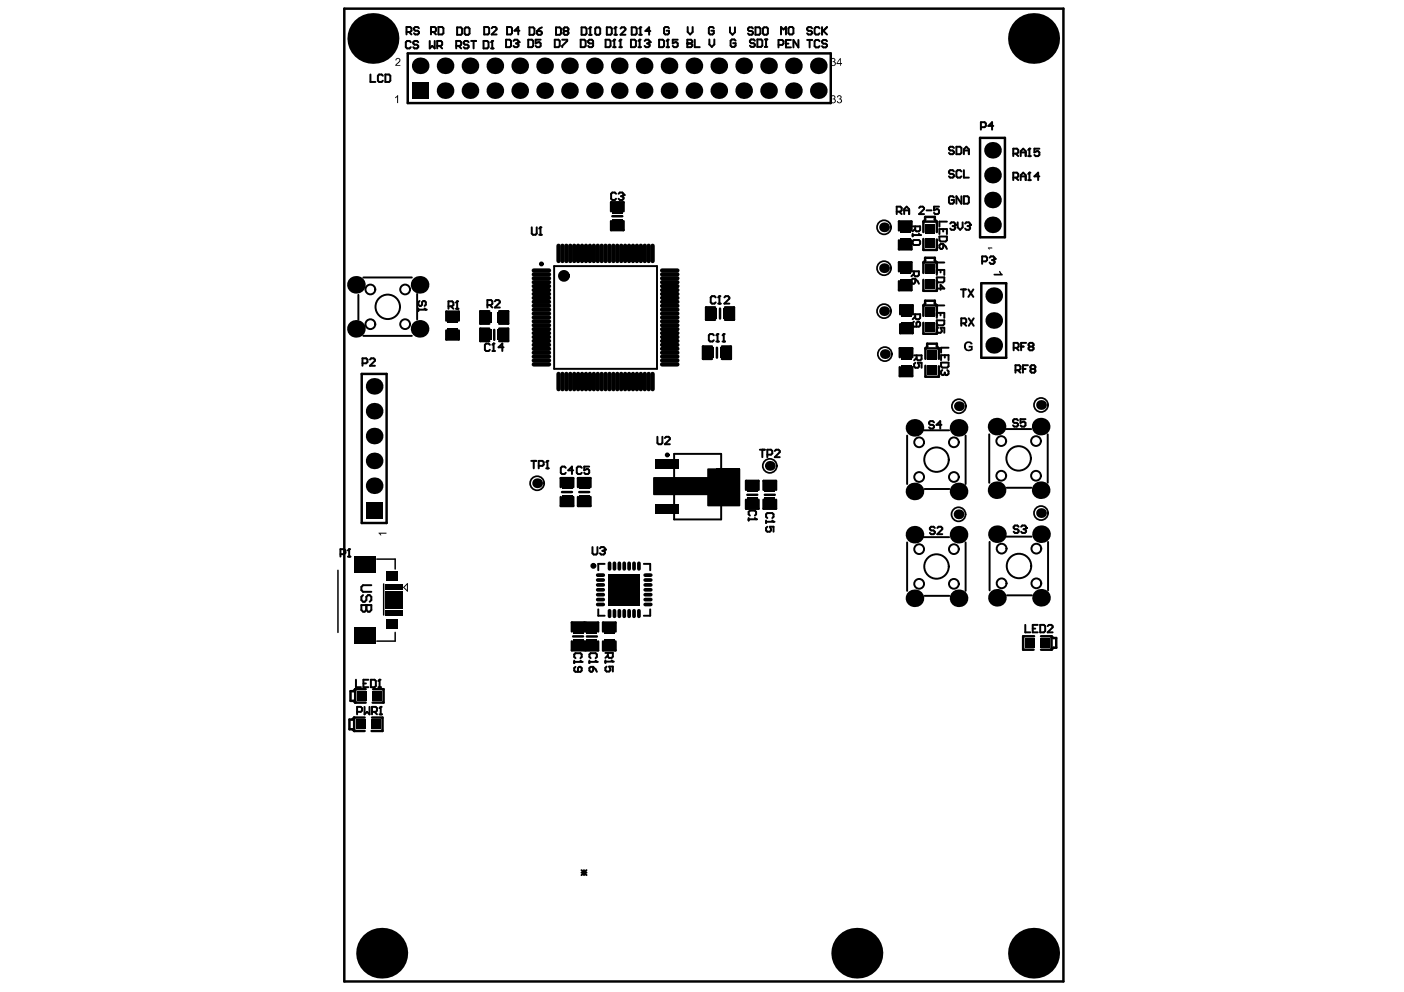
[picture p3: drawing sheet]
<svg xmlns="http://www.w3.org/2000/svg" width="297mm" height="210mm" viewBox="0 0 297 210" stroke-linecap="round" stroke-linejoin="round" font-family="sans-serif">
<g fill="#000">
<path d="M83.7 12.5a.57 .57 0 0 1 1 0 .57 .57 0 0 1-.4 .8l-.4 .5h.8v.1h-1.1l.2-.3 .4-.5a.34 .34 0 0 0 .3-.5 .34 .34 0 0 0-.6 .1l-.2 .1zM175.8 12.5a.55 .55 0 0 1 .6-.2 .55 .55 0 0 1 .4 .4l-.3 .3a.52 .52 0 0 1 0 .9 .52 .52 0 0 1-.8-.4h.2a.34 .34 0 0 0 .4 .3 .34 .34 0 0 0 .3-.5 .34 .34 0 0 0-.5-.2v-.1a.28 .28 0 0 0 .4-.2 .28 .28 0 0 0-.2-.3 .28 .28 0 0 0-.3 .2h-.2zM83.6 20.5l.6-.4v1.7h-.2v-1.3l-.3 .3zM175.8 20.3a.55 .55 0 0 1 .6-.1 .55 .55 0 0 1 .4 .4l-.3 .3a.52 .52 0 0 1 0 .9 .52 .52 0 0 1-.8-.4h.2a.34 .34 0 0 0 .4 .3 .34 .34 0 0 0 .3-.5 .34 .34 0 0 0-.5-.2v-.1a.28 .28 0 0 0 .4-.2 .28 .28 0 0 0-.2-.4 .28 .28 0 0 0-.3 .3h-.2zM177.1 20.3a.47 .47 0 0 1 .8-.1 .47 .47 0 0 1 0 .7 .53 .53 0 0 1-.1 .9 .53 .53 0 0 1-.8-.4h.3a.34 .34 0 0 0 .4 .3 .34 .34 0 0 0 .2-.5 .34 .34 0 0 0-.4-.2v-.1a.3 .3 0 0 0 .3-.3 .3 .3 0 0 0-.2-.3 .3 .3 0 0 0-.3 .3h-.3zM209 52.4h.9v.2h-.6v.2zM210.2 58l1.4-.1-.1-.2a.19 .19 0 0 1-.2-.2 .19 .19 0 0 1 .2-.1 .19 .19 0 0 1 .2 .2l.1 .1a.33 .33 0 0 1 .3 .2 .33 .33 0 0 1-.1 .4h-1.6zM204 72.7l.5-.4 .7-.1 .3 .1 .3 .5-.4 .1a.57 .57 0 0 0-.8-.2 .57 .57 0 0 0-.2 .7 .61 .61 0 0 0 .3 .6 .61 .61 0 0 0 .7-.2v-.3h-.5v-.3h.9v.8l-1 .3a1.09 1.09 0 0 1-.8-1.6zM138.2 101l11.4-.1v-1.6l.2-.2h6.7l.1 .2v7.7l-.2 .1h-6.6l-.2-.1v-2.2h-11.3l-.1-.2zM80.1 112.7h1.7v.2h-1.4l.3 .4h-.2z"/>
<path d="M177.7 12.6l-.6 .7h.6zM177.7 12.3h.2v1h.2v.3h-.2v.3h-.2v-.3h-.7v-.3z"/>
<circle cx="78.9" cy="8.1" r="5.4"/>
<circle cx="88.9" cy="13.9" r="1.76"/>
<circle cx="94.2" cy="13.9" r="1.76"/>
<circle cx="94.2" cy="19.2" r="1.76"/>
<circle cx="99.4" cy="13.9" r="1.76"/>
<circle cx="99.4" cy="19.2" r="1.76"/>
<circle cx="104.1" cy="8.7" r=".21"/>
<circle cx="104.7" cy="13.9" r="1.76"/>
<circle cx="104.7" cy="19.2" r="1.76"/>
<circle cx="109.7" cy="8.9" r=".21"/>
<circle cx="110" cy="13.9" r="1.76"/>
<circle cx="110" cy="19.2" r="1.76"/>
<circle cx="115.2" cy="19.2" r="1.76"/>
<circle cx="115.2" cy="13.9" r="1.76"/>
<circle cx="120.5" cy="13.9" r="1.76"/>
<circle cx="120.5" cy="19.2" r="1.76"/>
<circle cx="124.9" cy="5.8" r=".21"/>
<circle cx="125.7" cy="13.9" r="1.76"/>
<circle cx="125.7" cy="19.2" r="1.76"/>
<circle cx="130" cy="8.4" r=".21"/>
<circle cx="130.2" cy="5.8" r=".21"/>
<circle cx="131" cy="19.2" r="1.76"/>
<circle cx="131" cy="13.9" r="1.76"/>
<circle cx="131.3" cy="8.4" r=".21"/>
<circle cx="135.3" cy="8.4" r=".21"/>
<circle cx="135.5" cy="5.8" r=".21"/>
<circle cx="136.3" cy="19.2" r="1.76"/>
<circle cx="136.3" cy="13.9" r="1.76"/>
<circle cx="137.4" cy="8.9" r=".21"/>
<circle cx="141.3" cy="8.4" r=".21"/>
<circle cx="141.5" cy="19.2" r="1.76"/>
<circle cx="141.5" cy="13.9" r="1.76"/>
<circle cx="145.4" cy="9.2" r=".21"/>
<circle cx="146.8" cy="19.2" r="1.76"/>
<circle cx="146.8" cy="13.9" r="1.76"/>
<circle cx="152.1" cy="13.9" r="1.76"/>
<circle cx="152.1" cy="19.2" r="1.76"/>
<circle cx="157.3" cy="19.2" r="1.76"/>
<circle cx="157.3" cy="13.9" r="1.76"/>
<circle cx="162.6" cy="13.9" r="1.76"/>
<circle cx="162.6" cy="19.2" r="1.76"/>
<circle cx="167.9" cy="13.9" r="1.76"/>
<circle cx="167.9" cy="19.2" r="1.76"/>
<circle cx="173.1" cy="13.9" r="1.76"/>
<circle cx="173.1" cy="19.2" r="1.76"/>
<circle cx="218.7" cy="8.1" r="5.4"/>
<circle cx="210" cy="37.1" r="1.76"/>
<circle cx="210" cy="31.8" r="1.76"/>
<circle cx="217.8" cy="36.5" r=".21"/>
<circle cx="217.8" cy="31.5" r=".21"/>
<circle cx="114.3" cy="48.1" r=".21"/>
<circle cx="131.9" cy="41.3" r=".21"/>
<circle cx="187" cy="48.1" r="1.04"/>
<circle cx="187" cy="56.8" r="1.04"/>
<circle cx="194.7" cy="49.7" r=".21"/>
<circle cx="202.1" cy="47.6" r=".21"/>
<circle cx="205.2" cy="47.6" r=".21"/>
<circle cx="210" cy="42.3" r="1.76"/>
<circle cx="210" cy="47.6" r="1.76"/>
<circle cx="210.4" cy="54.8" r=".21"/>
<circle cx="75.3" cy="60.3" r="1.86"/>
<circle cx="75.3" cy="69.6" r="1.86"/>
<circle cx="88.8" cy="60.3" r="1.86"/>
<circle cx="88.8" cy="69.6" r="1.86"/>
<circle cx="90.1" cy="65.5" r=".21"/>
<circle cx="96.7" cy="63.8" r=".21"/>
<circle cx="104.4" cy="72.7" r=".21"/>
<circle cx="151.8" cy="70.7" r=".21"/>
<circle cx="152.2" cy="62.7" r=".21"/>
<circle cx="153.1" cy="70.7" r=".21"/>
<circle cx="187" cy="65.8" r="1.04"/>
<circle cx="187.2" cy="74.9" r="1.04"/>
<circle cx="200.2" cy="79.4" r=".21"/>
<circle cx="210.2" cy="62.6" r="1.76"/>
<circle cx="210.2" cy="73.1" r="1.76"/>
<circle cx="210.2" cy="67.8" r="1.76"/>
<circle cx="79.2" cy="92.3" r="1.76"/>
<circle cx="79.2" cy="81.7" r="1.76"/>
<circle cx="79.2" cy="97.5" r="1.76"/>
<circle cx="79.2" cy="87" r="1.76"/>
<circle cx="115.8" cy="97.5" r=".21"/>
<circle cx="162.9" cy="98.6" r="1.04"/>
<circle cx="193.5" cy="90.5" r="1.86"/>
<circle cx="202.8" cy="90.5" r="1.86"/>
<circle cx="202.9" cy="86" r="1.04"/>
<circle cx="210.8" cy="90.3" r="1.86"/>
<circle cx="220.2" cy="90.3" r="1.86"/>
<circle cx="220.2" cy="85.7" r="1.04"/>
<circle cx="73.9" cy="116.2" r=".21"/>
<circle cx="79.2" cy="102.8" r="1.76"/>
<circle cx="113.6" cy="102.3" r="1.04"/>
<circle cx="128" cy="116.3" r=".21"/>
<circle cx="160" cy="109.9" r=".21"/>
<circle cx="163.7" cy="110.4" r=".21"/>
<circle cx="193.5" cy="113.1" r="1.86"/>
<circle cx="193.5" cy="104" r="1.86"/>
<circle cx="202.8" cy="113.1" r="1.86"/>
<circle cx="202.8" cy="104" r="1.86"/>
<circle cx="202.8" cy="108.8" r="1.04"/>
<circle cx="210.8" cy="103.7" r="1.86"/>
<circle cx="210.9" cy="113" r="1.86"/>
<circle cx="217.1" cy="111.7" r=".21"/>
<circle cx="220.2" cy="103.7" r="1.86"/>
<circle cx="220.2" cy="113" r="1.86"/>
<circle cx="220.2" cy="108.6" r="1.04"/>
<circle cx="77.5" cy="128" r=".21"/>
<circle cx="129.7" cy="140" r=".21"/>
<circle cx="193.5" cy="126.6" r="1.86"/>
<circle cx="202.8" cy="126.6" r="1.86"/>
<circle cx="210.9" cy="126.5" r="1.86"/>
<circle cx="220.2" cy="126.5" r="1.86"/>
<circle cx="80.3" cy="143.8" r=".21"/>
<circle cx="80.5" cy="149.6" r=".21"/>
<circle cx="123.1" cy="140.1" r=".21"/>
<circle cx="126.3" cy="140" r=".21"/>
<circle cx="80.8" cy="201.7" r="5.4"/>
<circle cx="181.3" cy="201.7" r="5.4"/>
<circle cx="218.7" cy="201.7" r="5.4"/>
</g>
<g fill="#000">
<path d="M87.1 17.4h3.6v3.5h-3.6z" fill-rule="evenodd"/>
<path d="M129.5 46.3h2.2v2.3h-2.2z" fill-rule="evenodd"/>
<path d="M129.5 42.9h2.2v2.3h-2.2z" fill-rule="evenodd"/>
<path d="M190.4 59h2.2v2.3h-2.2z" fill-rule="evenodd"/>
<path d="M190.4 55.6h2.2v2.3h-2.2z" fill-rule="evenodd"/>
<path d="M190.4 50.4h2.2v2.2h-2.2z" fill-rule="evenodd"/>
<path d="M190.4 47h2.2v2.2h-2.2z" fill-rule="evenodd"/>
<path d="M195.7 56h2.1v2.1h-2.1z" fill-rule="evenodd"/>
<path d="M195.7 50.4h2.1v2.1h-2.1z" fill-rule="evenodd"/>
<path d="M195.7 47.3h2.1v2.1h-2.1z" fill-rule="evenodd"/>
<path d="M94.6 69.5h2.3v2.2h-2.3z" fill-rule="evenodd"/>
<path d="M94.6 66h2.3v2.3h-2.3z" fill-rule="evenodd"/>
<path d="M101.7 66h2.3v2.3h-2.3z" fill-rule="evenodd"/>
<path d="M101.7 69.7h2.3v2.3h-2.3z" fill-rule="evenodd"/>
<path d="M105.1 66h2.3v2.3h-2.3z" fill-rule="evenodd"/>
<path d="M105.1 69.7h2.3v2.3h-2.3z" fill-rule="evenodd"/>
<path d="M148.8 73.5h2.3v2.3h-2.3z" fill-rule="evenodd"/>
<path d="M149.5 65.2h2.3v2.3h-2.3z" fill-rule="evenodd"/>
<path d="M152.3 73.5h2.2v2.3h-2.2z" fill-rule="evenodd"/>
<path d="M152.9 65.2h2.3v2.3h-2.3z" fill-rule="evenodd"/>
<path d="M190.6 73.8h2.2v2.3h-2.2z" fill-rule="evenodd"/>
<path d="M190.6 77.2h2.2v2.3h-2.2z" fill-rule="evenodd"/>
<path d="M190.6 68.1h2.3v2.3h-2.3z" fill-rule="evenodd"/>
<path d="M190.6 64.7h2.3v2.3h-2.3z" fill-rule="evenodd"/>
<path d="M195.7 68.2h2.1v2h-2.1z" fill-rule="evenodd"/>
<path d="M195.7 59.1h2.1v2.1h-2.1z" fill-rule="evenodd"/>
<path d="M195.7 65.1h2.1v2h-2.1z" fill-rule="evenodd"/>
<path d="M196.2 77.3h2v2h-2z" fill-rule="evenodd"/>
<path d="M196.2 74.2h2v2h-2z" fill-rule="evenodd"/>
<path d="M138.7 97.2h5v2.1h-5z" fill-rule="evenodd"/>
<path d="M77.4 106.3h3.5v3.5h-3.5z" fill-rule="evenodd"/>
<path d="M75 117.7h4.6v3.5h-4.6z" fill-rule="evenodd"/>
<path d="M118.8 101.3h2.3v2.2h-2.3z" fill-rule="evenodd"/>
<path d="M118.8 104.7h2.3v2.3h-2.3z" fill-rule="evenodd"/>
<path d="M122.5 101.3h2.2v2.2h-2.2z" fill-rule="evenodd"/>
<path d="M122.5 104.7h2.2v2.3h-2.2z" fill-rule="evenodd"/>
<path d="M138.7 106.7h5v2.1h-5z" fill-rule="evenodd"/>
<path d="M138.7 101.9h5v2.1h-5z" fill-rule="evenodd"/>
<path d="M151.5 99.1h5v7.7h-5z" fill-rule="evenodd"/>
<path d="M158 105.3h2.3v2.2h-2.3z" fill-rule="evenodd"/>
<path d="M158 101.9h2.3v2.2h-2.3z" fill-rule="evenodd"/>
<path d="M161.7 105.3h2.3v2.2h-2.3z" fill-rule="evenodd"/>
<path d="M161.7 101.9h2.3v2.2h-2.3z" fill-rule="evenodd"/>
<path d="M75 132.7h4.6v3.5h-4.6z" fill-rule="evenodd"/>
<path d="M81.4 127.8h3.8v1.1h-3.8z" fill-rule="evenodd"/>
<path d="M81.4 126.4h3.8v1.2h-3.8z" fill-rule="evenodd"/>
<path d="M81.4 123.7h3.8v1.2h-3.8z" fill-rule="evenodd"/>
<path d="M81.4 129.1h3.8v1.1h-3.8z" fill-rule="evenodd"/>
<path d="M81.4 125.1h3.8v1.1h-3.8z" fill-rule="evenodd"/>
<path d="M81.7 120.9h2.5v2.1h-2.5z" fill-rule="evenodd"/>
<path d="M81.7 131h2.5v2h-2.5z" fill-rule="evenodd"/>
<path d="M121.2 135.2h2.2v2.3h-2.2z" fill-rule="evenodd"/>
<path d="M121.2 131.8h2.2v2.3h-2.2z" fill-rule="evenodd"/>
<path d="M124.1 135.3h2.3v2.2h-2.3z" fill-rule="evenodd"/>
<path d="M124.1 131.8h2.3v2.3h-2.3z" fill-rule="evenodd"/>
<path d="M128.7 121.5h6.7v6.6h-6.7z" fill-rule="evenodd"/>
<path d="M127.8 135.3h2.2v2.2h-2.2z" fill-rule="evenodd"/>
<path d="M127.8 131.8h2.2v2.3h-2.2z" fill-rule="evenodd"/>
<path d="M216.8 135h2.1v2.1h-2.1z" fill-rule="evenodd"/>
<path d="M220 135h2v2.1h-2z" fill-rule="evenodd"/>
<path d="M75.4 152.2h2v2.1h-2z" fill-rule="evenodd"/>
<path d="M75.6 146.2h2.1v2.1h-2.1z" fill-rule="evenodd"/>
<path d="M78.5 152.2h2v2.1h-2z" fill-rule="evenodd"/>
<path d="M78.7 146.2h2.1v2.1h-2.1z" fill-rule="evenodd"/>
</g>
<g fill="none" stroke="#000" stroke-width=".79">
<path d="M129 119.2v1.2M130 119.2v1.2M131 119.2v1.2M132.1 119.2v1.2M133.1 119.2v1.2M134.1 119.2v1.2M135.2 119.2v1.2M126.5 127.9h1.1M126.5 126.9h1.1M126.5 124.8h1.1M126.5 123.8h1.1M126.5 122.7h1.1"/>
<path d="M126.5 125.8h1.1M126.5 121.7h1.1M129 129.2v1.2M130 129.2v1.2M131 129.2v1.2M132.1 129.2v1.2M133.1 129.2v1.2M134.1 129.2v1.2M135.2 129.2v1.2M136.5 127.9h1.2M136.5 126.9h1.2M136.5 124.8h1.2"/>
<path d="M136.5 123.8h1.2M136.5 122.7h1.2M136.5 125.8h1.2M136.5 121.7h1.2"/>
</g>
<g fill="none" stroke="#000" stroke-width=".92">
<path d="M112.9 58.9h3.3M112.9 59.7h3.3M112.9 57.2h3.3M112.9 58.1h3.3M118.2 52v3.2M119 52v3.2M119.8 52v3.2M120.7 52v3.2M121.5 52v3.2M122.3 52v3.2M123.1 52v3.2M124 52v3.2"/>
<path d="M124.8 52v3.2M125.6 52v3.2M126.5 52v3.2M127.3 52v3.2M128.1 52v3.2M128.9 52v3.2M129.8 52v3.2M130.6 52v3.2M131.4 52v3.2M132.3 52v3.2M133.1 52v3.2M133.9 52v3.2"/>
<path d="M134.8 52v3.2M135.6 52v3.2M136.4 52v3.2M137.2 52v3.2M138.1 52v3.2M140.1 58.9h3.2M140.1 59.7h3.2M140.1 57.2h3.2M140.1 58.1h3.2M112.9 76.3h3.3M112.9 77.1h3.3M112.9 72.1h3.3"/>
<path d="M112.9 73h3.3M112.9 73.8h3.3M112.9 74.6h3.3M112.9 68h3.3M112.9 68.8h3.3M112.9 69.7h3.3M112.9 70.5h3.3M112.9 63h3.3M112.9 63.9h3.3M112.9 64.7h3.3M112.9 65.5h3.3M112.9 60.6h3.3"/>
<path d="M112.9 61.4h3.3M112.9 62.2h3.3M112.9 66.3h3.3M112.9 67.2h3.3M112.9 71.3h3.3M112.9 75.5h3.3M118.2 79.1v3.2M119 79.1v3.2M119.8 79.1v3.2M120.7 79.1v3.2M121.5 79.1v3.2M122.3 79.1v3.2"/>
<path d="M123.1 79.1v3.2M124 79.1v3.2M124.8 79.1v3.2M125.6 79.1v3.2M126.5 79.1v3.2M127.3 79.1v3.2M128.1 79.1v3.2M128.9 79.1v3.2M129.8 79.1v3.2M130.6 79.1v3.2M131.4 79.1v3.2M132.3 79.1v3.2"/>
<path d="M133.1 79.1v3.2M133.9 79.1v3.2M134.8 79.1v3.2M135.6 79.1v3.2M136.4 79.1v3.2M137.2 79.1v3.2M138.1 79.1v3.2M140.1 76.3h3.2M140.1 77.1h3.2M140.1 72.1h3.2M140.1 73h3.2M140.1 73.8h3.2"/>
<path d="M140.1 74.6h3.2M140.1 68h3.2M140.1 68.8h3.2M140.1 69.7h3.2M140.1 70.5h3.2M140.1 63h3.2M140.1 63.9h3.2M140.1 64.7h3.2M140.1 65.5h3.2M140.1 60.6h3.2M140.1 61.4h3.2M140.1 62.2h3.2"/>
<path d="M140.1 66.3h3.2M140.1 67.2h3.2M140.1 71.3h3.2M140.1 75.5h3.2"/>
</g>
<g fill="none" stroke="#000" stroke-width=".53">
<path d="M72.8 1.8h152.2v205.9h-152.2zM86.3 11.3h89.5v10.5h-89.5zM207.3 29.2h5.3v21h-5.3zM129.3 44.7v-1.9h2.6v1.9M129.3 46.8v1.9h2.6v-1.9M129.6 45.8h2.1M190.2 48.8v-1.9h2.6v1.9M190.2 50.9v1.9h2.6v-1.9M190.2 57.4v-1.9h2.6v1.9M190.2 59.5v1.9h2.6v-1.9M195.4 46.9v2.2M195.4 50.6v2.3h2.8v-2.2"/>
<path d="M195.4 55.5v2.3M195.4 59.2v2.3h2.8v-2.2M195.4 46.9l.3-.4v-.6h2.1v.6l.4 .4M195.4 55.5l.3-.3v-.7h2.1v.6l.4 .4M195.4 55.5h2.8M195.4 46.9h2.8M198.2 46.9v2.2M198.2 55.5v2.3M207.6 59.9h5.3v15.8h-5.3zM76.5 79.1h5.3v31.6h-5.3zM94.4 67.8v-1.9h2.7v1.9M94.4 69.9v1.9h2.7v-1.9"/>
<path d="M103.5 69.5h-1.9v2.7h1.9M103.5 65.9h-1.9v2.6h1.9M104.6 69.8v2.1M105.6 69.5h1.9v2.7h-1.9M105.6 65.9h1.9v2.6h-1.9M150.6 73.3h-1.9v2.6h1.9M151.3 65h-1.9v2.7h1.9M151.7 73.6v2.1M152.3 65.3v2.1M152.7 73.3h1.9v2.6h-1.9M153.4 65h1.9v2.7h-1.9M190.4 75.6v-1.9h2.6v1.9"/>
<path d="M190.4 77.7v1.9h2.6v-1.9M190.5 66.5v-1.9h2.6v1.9M190.5 68.6v1.9h2.6v-1.9M195.4 64.6v2.2M195.4 68.3v2.3h2.8v-2.2M195.4 64.6l.3-.3v-.7h2.1v.6l.4 .4M195.4 64.6h2.8M195.8 73.7l.4-.3v-.7h2v.6l.4 .4M195.8 73.7v2.2M195.8 77.4v2.3h2.8v-2.2M195.8 73.7h2.8M198.2 64.6v2.2"/>
<path d="M198.6 73.7v2.2M118.6 103.1v-1.9h2.7v1.9M118.6 105.2v1.9h2.7v-1.9M118.9 104.1h2.1M122.3 103.1v-1.9h2.6v1.9M122.3 105.2v1.9h2.6v-1.9M122.6 104.1h2.1M157.8 103.6v-1.8h2.7v1.8M157.8 105.8v1.8h2.7v-1.8M158.1 104.7h2.1M161.5 103.6v-1.8h2.7v1.8M161.5 105.8v1.8h2.7v-1.8"/>
<path d="M161.8 104.7h2.1M121 133.6v-1.9h2.6v1.9M121 135.7v1.9h2.6v-1.9M121.3 134.7h2.1M123.9 133.6v-1.9h2.6v1.9M123.9 135.7v1.9h2.6v-1.9M124.2 134.7h2.1M127.6 133.6v-1.9h2.6v1.9M127.6 135.7v1.9h2.6v-1.9M218.8 134.6h-2.3v2.9h2.2M220.3 137.5h2.2M220.3 134.6h2.2"/>
<path d="M222.5 134.6l.3 .4h.7v2.1h-.6l-.4 .4M222.5 134.6v2.9M74.9 151.8l-.4 .5h-.6v2h.7l.3 .4M74.9 151.8h2.2M74.9 154.7h2.2M74.9 151.8v2.9M75.2 148.7h2.2M75.2 145.8h2.2M75.2 145.8l-.5 .4h-.5v2.1h.6l.4 .4M75.2 145.8v2.9M78.7 151.8h2.2v2.9h-2.3M78.9 145.8h2.3v2.9h-2.4"/>
</g>
<path d="M85.4 124.3l.8-.8v1.6z" fill="none" stroke="#000" stroke-width=".21"/>
<path d="M79.7 118.3h3.9v2.1M71.5 120.7v13.1M81.2 123.6v6.5M83.6 133.8v1.9h-3.9" fill="none" stroke="#000" stroke-width=".31"/>
<g fill="none" stroke="#000" stroke-width=".41">
<path d="M76.9 58.7h10.2M117.2 56.3h21.8v21.7h-21.8zM75.8 62.4v5.3M76.9 71.1h10.2M88.3 62.2v5.4M142.6 96h10v13.9h-10zM191.9 92.2v10.2M195.4 91.1h5.4M204.3 92.2v10.2M209.3 91.9v10.3M212.8 90.8h5.4M221.7 91.9v10.3"/>
<path d="M127.9 119.3h-1.3v1.4M136.2 119.3h1.4v1.4M191.9 114.8v10.2M195.4 113.7h5.4M195.6 103.5h5.3M204.3 114.8v10.2M209.4 114.7v10.2M212.9 113.6h5.3M213 103.2h5.2M221.7 114.7v10.2M126.6 128.9v1.4h1.3M137.6 128.9v1.4h-1.4"/>
<path d="M195.6 126.1h5.3M213 126h5.3"/>
<circle cx="78.4" cy="68.6" r="1.04"/>
<circle cx="78.4" cy="61.3" r="1.04"/>
<circle cx="82" cy="64.9" r="2.59"/>
<circle cx="85.7" cy="68.6" r="1.04"/>
<circle cx="85.7" cy="61.3" r="1.04"/>
<circle cx="194.5" cy="93.6" r="1.04"/>
<circle cx="198.1" cy="97.3" r="2.59"/>
<circle cx="201.8" cy="93.6" r="1.04"/>
<circle cx="211.8" cy="93.3" r="1.04"/>
<circle cx="215.5" cy="97" r="2.59"/>
<circle cx="219.2" cy="93.3" r="1.04"/>
<circle cx="194.5" cy="100.9" r="1.04"/>
<circle cx="194.5" cy="116.2" r="1.04"/>
<circle cx="198.1" cy="119.9" r="2.59"/>
<circle cx="201.8" cy="100.9" r="1.04"/>
<circle cx="201.8" cy="116.2" r="1.04"/>
<circle cx="211.8" cy="100.7" r="1.04"/>
<circle cx="211.9" cy="116.1" r="1.04"/>
<circle cx="215.6" cy="119.8" r="2.59"/>
<circle cx="219.2" cy="100.7" r="1.04"/>
<circle cx="219.3" cy="116.1" r="1.04"/>
<circle cx="194.5" cy="123.5" r="1.04"/>
<circle cx="201.8" cy="123.5" r="1.04"/>
<circle cx="211.9" cy="123.4" r="1.04"/>
<circle cx="219.3" cy="123.4" r="1.04"/>
</g>
<g fill="none" stroke="#000" stroke-width=".42">
<path d="M78.4 15.8v1.5h1M81 16l-.3-.2h-.5l-.3 .2v1.1l.3 .2h.5l.3-.2M81.5 15.8h.8l.3 .2v1.1l-.3 .2h-.8zM86 6.8h.8l.3-.3v-.5l-.3-.3h-.8v1.6M86.5 6.8l.6 .5M86.9 8.9l-.3-.2h-.5l-.2 .2v1.1l.2 .2h.5l.3-.2M88.5 8.9l-.3-.2h-.5l-.3 .2v.3l.3 .3h.5l.3 .2v.3l-.3 .2h-.5l-.3-.2M88.6 6l-.2-.3h-.6l-.2 .3v.2l.2 .3h.6l.2 .3v.2l-.2 .3h-.6l-.2-.3M90.9 8.7v1.5l.5-.5 .6 .5v-1.5M91.2 6.8h.8l.2-.3v-.5l-.2-.3h-.8v1.6M91.7 6.8l.5 .5M92.5 9.7h.8l.2-.2v-.6l-.2-.2h-.8v1.5"/>
<path d="M92.8 5.7h.7l.3 .3v1l-.3 .3h-.7zM93 9.7l.5 .5M96.5 9.7h.8l.3-.2v-.6l-.3-.2h-.8v1.5M96.7 5.8h.8l.3 .3v1l-.3 .3h-.8zM97 9.7l.6 .5M98.3 6.1l.3-.3h.5l.2 .3v1l-.2 .3h-.5l-.3-.3zM99.1 8.9l-.2-.2h-.5l-.3 .2v.3l.3 .3h.5l.2 .2v.3l-.2 .2h-.5l-.3-.2M99.7 8.7h1M100.2 8.7v1.5M102.3 8.7h.8l.3 .2v1.1l-.3 .2h-.8zM102.4 5.7h.8l.3 .3v1l-.3 .3h-.8zM103.9 10.2h.5"/>
<path d="M103.9 8.9l.2-.2v1.5M104 6l.3-.3h.5l.3 .3v.2l-1.1 1.1h1.1M107.1 8.4h.8l.2 .3v1l-.2 .3h-.8zM107.3 5.7h.8l.2 .3v1l-.2 .3h-.8zM108.6 8.7l.3-.3h.5l.3 .3v.2l-.3 .3M109.2 9.2h.2M109.4 9.2l.3 .3v.2l-.3 .3h-.5l-.3-.3M109.9 6.5h-1l.7-.8v1.6M111.8 8.4h.7l.3 .3v1l-.3 .3h-.7zM112 5.8h.8l.3 .3v1l-.3 .3h-.8zM113.6 6.6h.8l.2 .2v.3l-.2 .3h-.5l-.3-.3zM114.4 8.4h-1.1v.8l.6-.3h.2l.3 .3v.5l-.3 .3h-.5l-.3-.3"/>
<path d="M114.6 5.8l-1 .8M117.4 8.4h.8l.2 .3v1l-.2 .3h-.8zM117.6 5.8h.8l.3 .3v1l-.3 .3h-.8zM118.9 8.4h1.1v.3l-1.1 1v.3M119.5 6.6l-.3 .2v.3l.3 .3h.5l.3-.3v-.3l-.3-.2M119.5 6.6l-.3-.3v-.2l.3-.3h.5l.3 .3v.2l-.3 .3M119.5 6.6h.5M122.9 8.4h.7l.3 .3v1l-.3 .3h-.7zM123 5.8h.8l.3 .3v1l-.3 .3h-.8zM124.6 7.4h.5M124.6 6.1l.3-.3v1.6M125.5 9.2h-.8l-.3-.3v-.2l.3-.3h.5l.3 .3v1l-.3 .3h-.5l-.3-.3"/>
<path d="M125.9 6.1l.3-.3h.5l.3 .3v1l-.3 .3h-.5l-.3-.3zM128.1 8.4h.8l.3 .3v1l-.3 .3h-.8zM128.4 5.8h.8l.2 .2v1.1l-.2 .3h-.8zM129.7 10h.5M129.7 8.7l.3-.3v1.6M130 7.4h.5M130 6l.2-.2v1.6M131 10h.5M131 8.7l.3-.3v1.6M131.3 6l.2-.2h.6l.2 .2v.3l-1 1.1h1M133.5 8.4h.8l.2 .3v1l-.2 .3h-.8zM133.6 5.8h.8l.3 .2v1.1l-.3 .3h-.8z"/>
<path d="M135.1 10h.5M135.1 8.7l.2-.3v1.6M135.2 7.4h.6M135.2 6l.3-.2v1.6M136.4 8.7l.2-.3h.6l.2 .3v.2l-.2 .3M136.9 9.2h.3M137.2 9.2l.2 .3v.2l-.2 .3h-.6l-.2-.3M137.6 6.6h-1.1l.8-.8v1.6M139.4 8.4h.8l.3 .3v1l-.3 .3h-.8zM141 10h.5M141 8.7l.3-.3v1.6M141.5 6l-.2-.3h-.5l-.3 .3v1l.3 .3h.5l.2-.3v-.5h-.5"/>
<path d="M143.4 8.4h-1.1v.8l.6-.3h.2l.3 .3v.5l-.3 .3h-.5l-.3-.3M145.4 8.4h.8l.3 .3v.2l-.3 .3 .3 .3v.2l-.3 .3h-.8zM145.4 9.2h.8M145.5 5.7v1.1l.5 .5 .5-.5v-1.1M147 8.4v1.6h1M150.1 8.3v1.1l.5 .5 .5-.5v-1.1M151 6l-.2-.3h-.6l-.2 .3v1l.2 .3h.6l.2-.3v-.5h-.5M154.4 5.8v1l.6 .6 .5-.6v-1M155.6 8.6l-.2-.3h-.6l-.2 .3v1.1l.2 .2h.6l.2-.2v-.6h-.5M159.3 6l-.3-.2h-.5l-.3 .2v.3l.3 .3h.5l.3 .2v.3l-.3 .3h-.5l-.3-.3M159.7 8.6l-.3-.3h-.5l-.2 .3v.3l.2 .2h.5l.3 .3v.3l-.3 .2h-.5l-.2-.2M159.8 5.8h.8l.3 .2v1.1l-.3 .3h-.8z"/>
<path d="M160.2 8.3h.8l.3 .3v1.1l-.3 .2h-.8zM161.4 6l.3-.2h.5l.3 .2v1.1l-.3 .3h-.5l-.3-.3zM161.8 8.3h.5M161.8 9.9h.5M162.1 8.3v1.6M164.7 9.5h.8l.3-.3v-.5l-.3-.2h-.8v1.5M165.2 7.3v-1.6l.6 .5 .5-.5v1.6M166.3 9.2h.5M166.8 6l.3-.3h.5l.3 .3v1l-.3 .3h-.5l-.3-.3zM167.3 8.5h-1v1.5h1M168.9 8.5v1.5l-1-1.5v1.5M170.8 8.5h1"/>
<path d="M171.3 8.5v1.5M171.8 6l-.3-.3h-.5l-.2 .3v.3l.2 .2h.5l.3 .3v.2l-.3 .3h-.5l-.2-.3M173.4 6l-.3-.3h-.5l-.3 .3v1l.3 .3h.5l.3-.3M173.4 8.7l-.3-.2h-.5l-.3 .2v1.1l.3 .2h.5l.3-.2M173.9 5.7v1.6M174.2 6.5l.8 .8M175 8.7l-.3-.2h-.5l-.3 .2v.3l.3 .2h.5l.3 .3v.3l-.3 .2h-.5l-.3-.2M175 5.7l-1.1 1.1M201.8 31.3l-.2-.2h-.6l-.2 .2v.3l.2 .2h.6l.2 .3v.3l-.2 .2h-.6l-.2-.2M201.8 36.3l-.2-.3h-.6l-.2 .3v.2l.2 .3h.6l.2 .3v.2l-.2 .3h-.6l-.2-.3M202.3 31.1h.8l.3 .2v1.1l-.3 .2h-.8zM203.4 36.3l-.3-.3h-.5l-.3 .3v1l.3 .3h.5l.3-.3"/>
<path d="M203.9 31.8h1.1M203.9 32.6v-1l.6-.5 .5 .5v1M203.9 36v1.6h1.1M207.5 26.9h.8l.3-.3v-.5l-.3-.2h-.8v1.5M210.2 26.6h-1.1l.8-.7v1.5M214.4 37.6h.8l.2-.3v-.5l-.2-.3h-.8v1.6M214.4 32.5h.8l.2-.3v-.5l-.2-.2h-.8v1.5M214.9 32.5l.5 .5M214.9 37.6l.5 .5M216 33v-1l.5-.5 .5 .5v1M216 38.1v-1l.5-.6 .5 .6v1M216 32.2h1"/>
<path d="M216 37.3h1M217.5 33h.6M217.5 31.7l.3-.2v1.5M217.5 36.8l.3-.3v1.6M217.5 38.1h.6M219.9 31.5h-1.1v.7l.6-.2h.2l.3 .2v.6l-.3 .2h-.5l-.3-.2M219.9 37.3h-1.1l.8-.8v1.6M112.5 48.1v1.3l.3 .3h.5l.3-.3v-1.3M114.1 49.7h.5M114.1 48.4l.2-.3v1.6M130.3 41l-.2-.3h-.5l-.3 .3v1.1l.3 .2h.5l.2-.2M130.9 41l.2-.3h.6l.2 .3v.3l-.2 .2"/>
<path d="M131.4 41.5h.3M131.7 41.5l.2 .3v.3l-.2 .2h-.6l-.2-.2M189.7 44.8h.8l.3-.3v-.5l-.3-.3h-.8v1.6M190.2 44.8l.6 .5M191.3 45.3v-1l.5-.6 .5 .6v1M191.3 44.5h1M192.8 57.4h1.6v.8l-.3 .3h-.5l-.2-.3v-.8M192.8 59.2l.3-.2h.5v.8l-.2 .2h-.3l-.3-.2zM193.1 47.9h1.6v.8l-.3 .2h-.5l-.3-.2v-.8M193.1 51.1l.3-.3h1l.3 .3v.5l-.3 .2h-1l-.3-.2zM193.1 49.5v.5M193.4 57.9l-.6 .6"/>
<path d="M193.6 48.4l-.5 .5M193.6 59l.8 1M194.4 49.5l.3 .2h-1.6M194.4 44l.3-.3h.5l.3 .3v.3l-1.1 1h1.1M196 44.5h1.1M198.2 58.2v-1.1h1.6v1.1M198.2 58.7h1.6v.8l-.3 .2h-1l-.3-.2zM198.7 43.7h-1.1v.8l.8-.2 .3 .2v.5l-.3 .3h-.5l-.3-.3M198.8 49.5v-1h1.5v1M198.8 50h1.5v.8l-.2 .3h-1.1l-.2-.3zM198.8 51.9l.2-.3h.5v.8l-.2 .3h-.3l-.2-.3zM199 57.1v.5"/>
<path d="M199.5 48.5v.5M199.5 51.6l.8 1.1M199.8 55.5h-1.6v1.1M200.3 46.9h-1.5v1M201 47.3l.3-.3h.5l.3 .3v.3l-.3 .2M201.6 47.8h.2M201.8 47.8l.3 .3v.3l-.3 .2h-.5l-.3-.2M201.8 41.8l-.2-.3h-.6l-.2 .3v1l.2 .3h.6l.2-.3v-.5h-.5M202.6 47v1.1l.5 .5 .6-.5v-1.1M203.4 41.5v1.6l-1.1-1.6v1.6M203.9 41.5h.8l.3 .3v1l-.3 .3h-.8zM204.2 47.3l.3-.3h.5l.2 .3v.3l-.2 .2"/>
<path d="M204.7 47.8h.3M205 47.8l.2 .3v.3l-.2 .2h-.5l-.3-.2M207.8 55.3h.8l.2-.3v-.5l-.2-.2h-.8v1.5M209.4 54.5l.2-.2h.6l.2 .2v.3l-.2 .2M209.9 55h.3M210.2 55l.2 .3v.3l-.2 .2h-.6l-.2-.2M76.7 76.9h.8l.2-.3v-.5l-.2-.3h-.8v1.6M78.3 76.1l.2-.3h.6l.2 .3v.2l-1 1.1h1M88.5 65.3v.5M88.8 63.7l-.3 .2v.6l.3 .2h.2l.3-.2v-.6l.3-.2h.2l.3 .2v.6l-.3 .2M89.8 65.3l.3 .2h-1.6M94.9 64.8h.8l.2-.3v-.5l-.2-.2h-.8v1.5"/>
<path d="M95.4 64.8l.5 .5M96.5 64l.2-.2v1.5M96.5 65.3h.5M103.1 64.5h.8l.3-.2v-.5l-.3-.3h-.8v1.6M103.6 73l-.2-.3h-.6l-.2 .3v1l.2 .3h.6l.2-.3M103.6 64.5l.6 .6M104.2 74.3h.5M104.2 73l.2-.3v1.6M104.7 63.8l.3-.3h.5l.2 .3v.2l-1 1.1h1M106.5 73.5h-1l.8-.8v1.6M151 70.9l-.2-.2h-.6l-.2 .2v1.1l.2 .3h.6l.2-.3M151.4 62.9l-.3-.2h-.5l-.2 .2v1.1l.2 .2h.5l.3-.2"/>
<path d="M151.5 72.3h.6M151.5 70.9l.3-.2v1.6M151.9 64.2h.6M151.9 62.9l.3-.2v1.5M152.9 72.3h.5M152.9 70.9l.2-.2v1.6M153.3 62.9l.2-.2h.5l.3 .2v.3l-1 1h1M193.1 66.5h1.6v.8l-.3 .2h-.5l-.3-.2v-.8M193.4 68.1l-.3 .2v.6l.3 .2h1l.3-.2v-.6l-.3-.2h-.3l-.2 .2v.8M193.4 75.2h1.6v.8l-.3 .2h-.5l-.3-.2v-.8M193.6 67l-.5 .5M193.7 76.8l-.3 .2v.6l.3 .2h.5l.2-.2-.2-.8h.8v1"/>
<path d="M193.9 75.7l-.5 .5M198.2 67.3v-1.1h1.6v1.1M198.2 67.8h1.6v.8l-.3 .2h-1l-.3-.2zM198.2 61.1h1.6l-.8-.8v1M198.5 69.4l-.3 .2v.5l.3 .3h.5l.3-.3-.3-.7h.8v1M199 66.2v.5M199.1 76.7h1.6v.8l-.3 .3h-1l-.3-.3zM199.1 76.2v-1h1.6v1M199.4 78.3l-.3 .3v.5l.3 .3h.2l.3-.3M199.8 64.6h-1.6v1.1M199.9 75.2v.5M199.9 78.8v.3"/>
<path d="M200.4 78.3l.3 .3v.5l-.3 .3h-.2l-.3-.3M200.7 73.6h-1.6v1M203.3 61.2h1M203.4 68.4h.8l.2-.3v-.5l-.2-.2h-.8v1.5M203.8 61.2v1.6M203.9 68.4l.5 .5M204.9 61.2l1 1.6M204.9 67.4l1.1 1.5M205.9 61.2l-1 1.6M206 67.4l-1.1 1.5M214.5 73.6h.7l.3-.3v-.5l-.3-.3h-.7v1.6M214.8 78.3h.8l.3-.2v-.6l-.3-.2h-.8v1.6"/>
<path d="M215 73.6l.5 .5M215.4 78.3l.5 .6M216 73.3h.6M216.4 78.1h.5M217.1 72.5h-1.1v1.6M217.5 77.3h-1.1v1.6M217.9 73.3l-.3 .3v.3l.3 .2h.5l.3-.2v-.3l-.3-.3M217.9 73.3l-.3-.2v-.3l.3-.3h.5l.3 .3v.3l-.3 .2M217.9 73.3h.5M218.3 78.1l-.3-.3v-.3l.3-.2h.5l.3 .2v.3l-.3 .3M218.3 78.1h.5M218.3 78.1l-.3 .2v.3l.3 .3h.5l.3-.3v-.3l-.3-.2"/>
<path d="M112.4 97.5h1M112.9 97.5v1.6M114 98.6h.8l.2-.3v-.5l-.2-.3h-.8v1.6M115.6 97.8l.2-.3v1.6M115.6 99.1h.5M119.7 99l-.3-.3h-.5l-.3 .3v1l.3 .3h.5l.3-.3M121.3 99.5h-1.1l.8-.8v1.6M123.1 99l-.3-.3h-.5l-.3 .3v1l.3 .3h.5l.3-.3M124.7 98.7h-1.1v.8l.5-.2h.3l.3 .2v.5l-.3 .3h-.5l-.3-.3M139.1 92.4v1.3l.2 .3h.6l.2-.3v-1.3M140.7 92.7l.2-.3h.6l.2 .3v.2l-1 1.1h1M160.8 95.2h1"/>
<path d="M161.3 95.2v1.5M162.3 96.2h.8l.3-.3v-.5l-.3-.2h-.8v1.5M163.9 95.4l.3-.2h.5l.3 .2v.3l-1.1 1h1.1M197.6 89.4l-.3-.3h-.5l-.2 .3v.2l.2 .3h.5l.3 .3v.2l-.3 .3h-.5l-.2-.3M199.2 89.9h-1.1l.8-.8v1.6M215.4 89l-.3-.3h-.5l-.3 .3v.2l.3 .3h.5l.3 .2v.3l-.3 .3h-.5l-.3-.3M217 88.7h-1.1v.8l.5-.3h.3l.3 .3v.5l-.3 .3h-.5l-.3-.3M72 117.3h.8l.3-.3v-.5l-.3-.3h-.8v1.6M73.6 116.5l.3-.3v1.6M73.6 117.8h.5M125.3 115.8v1.3l.3 .2h.5l.3-.2v-1.3M126.9 116l.3-.2h.5l.3 .2v.3l-.3 .2"/>
<path d="M127.5 116.5h.2M127.7 116.5l.3 .3v.3l-.3 .2h-.5l-.3-.2M158.4 109.6v.5M158.7 109.1l-.3-.3v-.5l.3-.3h1l.3 .3v.5l-.3 .3M159.7 109.6l.3 .3h-1.6M162.1 110.1v.6M162.3 109.6l-.2-.2v-.6l.2-.2h1.1l.3 .2v.6l-.3 .2M162.3 111.5l-.2 .2v.5l.2 .3h.6l.2-.3-.2-.7h.8v1M163.4 110.1l.3 .3h-1.6M197.8 111.7l-.3-.2h-.5l-.3 .2v.3l.3 .2h.5l.3 .3v.3l-.3 .2h-.5l-.3-.2M198.3 111.7l.3-.2h.5l.3 .2v.3l-1.1 1h1.1M215.5 111.5l-.3-.3h-.5l-.2 .3v.2l.2 .3h.5l.3 .2v.3l-.3 .3h-.5l-.2-.3"/>
<path d="M216 111.5l.3-.3h.5l.3 .3v.2l-.3 .3M216.6 112h.2M216.8 112l.3 .2v.3l-.3 .3h-.5l-.3-.3M76.5 128h2.1v1.1l-.4 .3h-.3l-.4-.3-.3 .3h-.4l-.3-.3zM76.8 125.9l-.3 .4v.7l.3 .3h.4l.3-.3v-.7l.4-.4h.3l.4 .4v.7l-.4 .3M77.5 128v1.1M78.6 123.8h-1.8l-.3 .4v.7l.3 .3h1.8M121.5 139.8v.5M121.8 139.3l-.3-.3v-.5l.3-.3h1l.3 .3v.5l-.3 .3M122.8 139.8l.3 .3h-1.6M124.7 139.8v.5M125 139.3l-.3-.3v-.5l.3-.3h1l.3 .3v.5l-.3 .3"/>
<path d="M126 139.8l.3 .2h-1.6M128.1 139.7v.6M128.1 138.2h1.6v.7l-.3 .3h-.5l-.3-.3v-.7M128.6 138.7l-.5 .5M129.4 139.7l.3 .3h-1.6M216.9 132.2v1.6h1.1M218.5 133h.5M219.5 132.2h-1v1.6h1M220.1 132.2h.8l.2 .3v1l-.2 .3h-.8zM221.7 132.5l.2-.3h.5l.3 .3v.3l-1 1h1M75.3 143.8v1.6h1.1M75.5 150.6h.8l.3-.2v-.6l-.3-.2h-.8v1.6"/>
<path d="M76.9 144.6h.5M77.1 149.6v1.6l.6-.6 .5 .6v-1.6M77.9 143.8h-1v1.6h1M78.5 143.8h.8l.2 .3v1l-.2 .3h-.8zM78.7 150.6h.8l.3-.2v-.6l-.3-.2h-.8v1.6M79.2 150.6l.6 .6M80 145.4h.6M80 144.1l.3-.3v1.6M80.3 149.8l.2-.2v1.6M80.3 151.2h.5M121.8 141.1l-.3 .3v.5l.3 .3h1l.3-.3v-.5l-.3-.3h-.3l-.2 .3v.8M124.7 141.4l.3-.3h.5v.8l-.3 .3h-.2l-.3-.3z"/>
<path d="M125.5 141.1l.8 1.1M128.3 141l-.2 .3v.5l.2 .3h.6l.2-.3-.2-.8h.8v1.1M123 184.1l1.1 1.1M123 184.6h1.1M123.6 184.1v1.1M124.1 184.1l-1.1 1.1"/>
</g>
<g fill="none" stroke="#000" stroke-width=".52">
<circle cx="114.5" cy="55.9" r=".26"/>
<circle cx="141.2" cy="96.3" r=".26"/>
</g>
<g fill="none" stroke="#000" stroke-width=".37">
<circle cx="187" cy="48.1" r="1.49"/>
<circle cx="187" cy="56.8" r="1.49"/>
<circle cx="187" cy="65.8" r="1.49"/>
<circle cx="187.2" cy="74.9" r="1.49"/>
<circle cx="162.9" cy="98.6" r="1.49"/>
<circle cx="202.9" cy="86" r="1.49"/>
<circle cx="220.2" cy="85.7" r="1.49"/>
<circle cx="113.6" cy="102.3" r="1.49"/>
<circle cx="202.8" cy="108.8" r="1.49"/>
<circle cx="220.2" cy="108.6" r="1.49"/>
</g>
<circle cx="119.3" cy="58.4" r=".62" fill="none" stroke="#000" stroke-width="1.2"/>
<circle cx="125.5" cy="119.7" r=".31" fill="none" stroke="#000" stroke-width=".62"/>
</svg>
